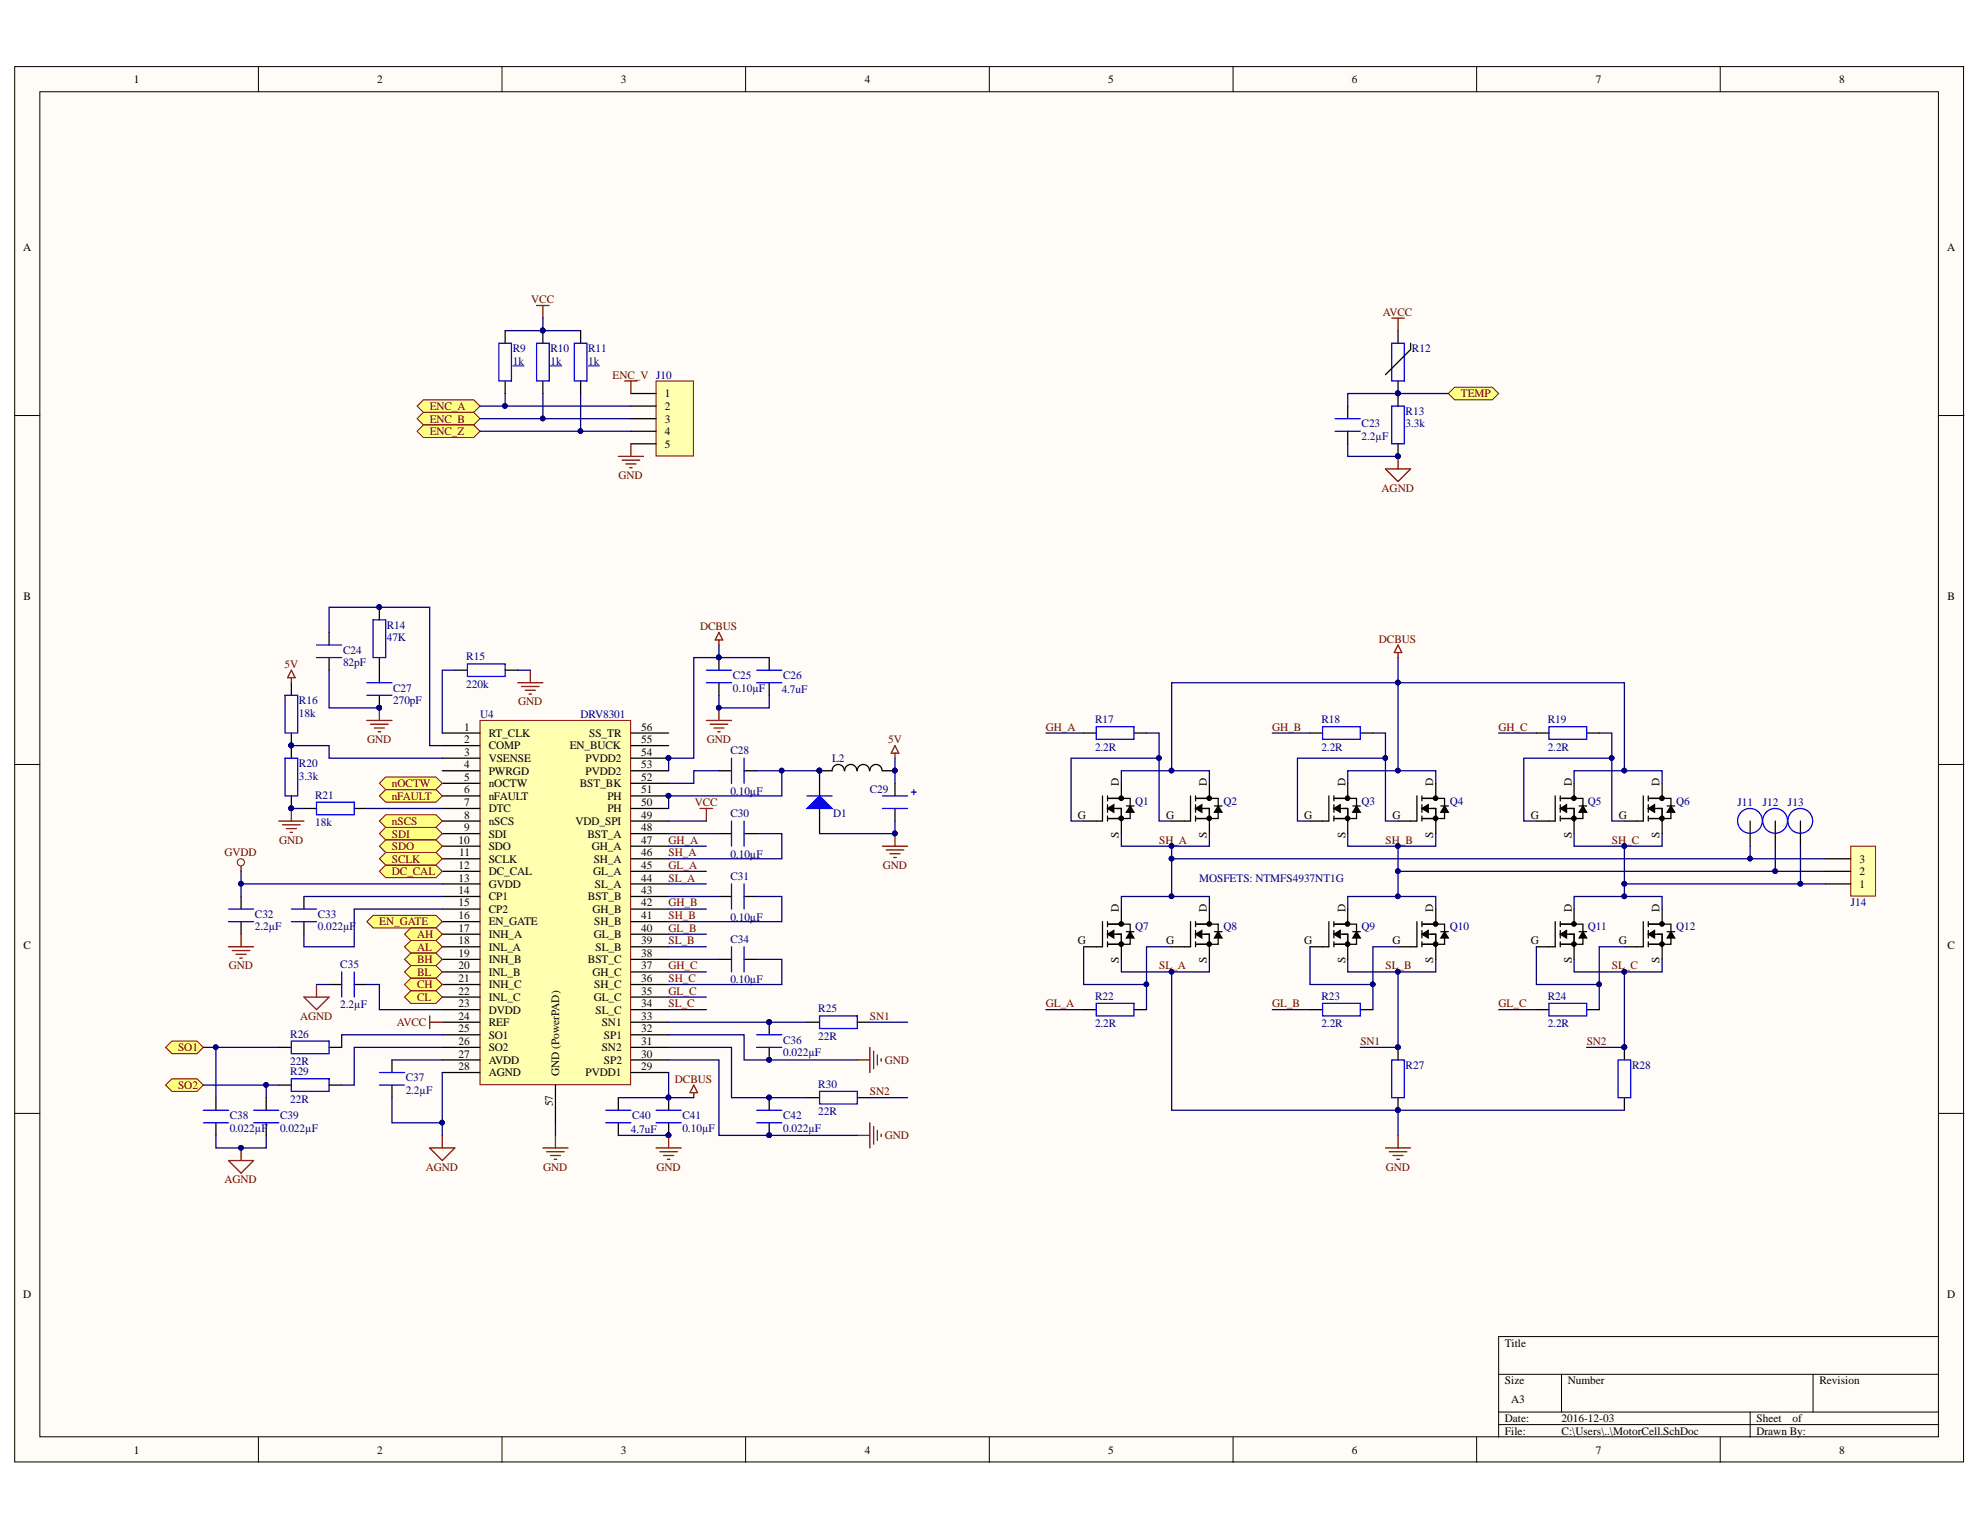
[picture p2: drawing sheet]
<svg xmlns="http://www.w3.org/2000/svg" width="279mm" height="216mm" viewBox="0 0 279 216" stroke-linecap="round" stroke-linejoin="round" font-family="sans-serif">
<defs><g id="words">
<g font-size="1.6">
<text x="18.9" y="11.7">1</text>
<text x="53.2" y="11.7">2</text>
<text x="87.6" y="11.7">3</text>
<text x="122" y="11.7">4</text>
<text x="156.4" y="11.7">5</text>
<text x="190.8" y="11.7">6</text>
<text x="225.2" y="11.7">7</text>
<text x="259.5" y="11.7">8</text>
<text x="3.3" y="35.4">A</text>
<text x="274.8" y="35.4">A</text>
<text x="93.8" y="56.1">1</text>
<text x="93.8" y="57.9">2</text>
<text x="93.8" y="59.6">3</text>
<text x="93.8" y="61.4">4</text>
<text x="93.8" y="63.2">5</text>
<text x="3.3" y="84.7">B</text>
<text x="274.8" y="84.7">B</text>
<text x="65.5" y="103.1">1</text>
<text x="65.5" y="104.9">2</text>
<text x="65.5" y="106.6">3</text>
<text x="69" y="104">RT_CLK</text>
<text x="69" y="105.7">COMP</text>
<text x="69" y="107.5">VSENSE</text>
<text x="80.4" y="105.7">EN_BUCK</text>
<text x="82.6" y="107.5">PVDD2</text>
<text x="83.1" y="104">SS_TR</text>
<text x="90.5" y="106.6">54</text>
<text x="90.5" y="104.9">55</text>
<text x="90.5" y="103.1">56</text>
<text x="65.5" y="108.4">4</text>
<text x="65.5" y="110.2">5</text>
<text x="65.5" y="112">6</text>
<text x="65.5" y="113.7">7</text>
<text x="69" y="109.3">PWRGD</text>
<text x="69" y="111.1">nOCTW</text>
<text x="69" y="112.9">nFAULT</text>
<text x="81.8" y="111.1">BST_BK</text>
<text x="82.6" y="109.3">PVDD2</text>
<text x="85.7" y="112.9">PH</text>
<text x="90.5" y="113.7">50</text>
<text x="90.5" y="112">51</text>
<text x="90.5" y="110.2">52</text>
<text x="90.5" y="108.4">53</text>
<text x="157.9" y="110.9" transform="rotate(-90 157.9 110.9)">D</text>
<text x="170.3" y="110.9" transform="rotate(-90 170.3 110.9)">D</text>
<text x="189.8" y="110.9" transform="rotate(-90 189.8 110.9)">D</text>
<text x="202.2" y="110.9" transform="rotate(-90 202.2 110.9)">D</text>
<text x="221.8" y="110.9" transform="rotate(-90 221.8 110.9)">D</text>
<text x="234.2" y="110.9" transform="rotate(-90 234.2 110.9)">D</text>
<text x="64.7" y="119.1">10</text>
<text x="65.5" y="115.5">8</text>
<text x="65.5" y="117.3">9</text>
<text x="69" y="114.6">DTC</text>
<text x="69" y="116.4">nSCS</text>
<text x="69" y="118.2">SDI</text>
<text x="69" y="120">SDO</text>
<text x="81.2" y="116.4">VDD_SPI</text>
<text x="82.9" y="118.2">BST_A</text>
<text x="83.5" y="120">GH_A</text>
<text x="85.7" y="114.6">PH</text>
<text x="90.5" y="119.1">47</text>
<text x="90.5" y="117.3">48</text>
<text x="90.5" y="115.5">49</text>
<text x="152.1" y="115.5">G</text>
<text x="157.9" y="118.2" transform="rotate(-90 157.9 118.2)">S</text>
<text x="164.5" y="115.5">G</text>
<text x="170.3" y="118.2" transform="rotate(-90 170.3 118.2)">S</text>
<text x="184.1" y="115.5">G</text>
<text x="189.8" y="118.2" transform="rotate(-90 189.8 118.2)">S</text>
<text x="196.5" y="115.5">G</text>
<text x="202.2" y="118.2" transform="rotate(-90 202.2 118.2)">S</text>
<text x="216" y="115.5">G</text>
<text x="221.8" y="118.2" transform="rotate(-90 221.8 118.2)">S</text>
<text x="228.4" y="115.5">G</text>
<text x="234.2" y="118.2" transform="rotate(-90 234.2 118.2)">S</text>
<text x="64.7" y="122.6">12</text>
<text x="64.7" y="124.4">13</text>
<text x="64.8" y="120.9">11</text>
<text x="69" y="121.7">SCLK</text>
<text x="69" y="123.5">DC_CAL</text>
<text x="69" y="125.3">GVDD</text>
<text x="83.7" y="123.5">GL_A</text>
<text x="83.8" y="121.7">SH_A</text>
<text x="83.9" y="125.3">SL_A</text>
<text x="90.5" y="124.4">44</text>
<text x="90.5" y="122.6">45</text>
<text x="90.5" y="120.9">46</text>
<text x="262.4" y="125.3">1</text>
<text x="262.4" y="123.5">2</text>
<text x="262.4" y="121.7">3</text>
<text x="64.7" y="126.1">14</text>
<text x="64.7" y="127.9">15</text>
<text x="64.7" y="129.7">16</text>
<text x="64.7" y="131.5">17</text>
<text x="69" y="127">CP1</text>
<text x="69" y="128.8">CP2</text>
<text x="69" y="130.6">EN_GATE</text>
<text x="83" y="127">BST_B</text>
<text x="83.6" y="128.8">GH_B</text>
<text x="83.9" y="130.6">SH_B</text>
<text x="90.5" y="131.5">40</text>
<text x="90.5" y="129.7">41</text>
<text x="90.5" y="127.9">42</text>
<text x="90.5" y="126.1">43</text>
<text x="157.9" y="128.6" transform="rotate(-90 157.9 128.6)">D</text>
<text x="170.3" y="128.6" transform="rotate(-90 170.3 128.6)">D</text>
<text x="189.8" y="128.6" transform="rotate(-90 189.8 128.6)">D</text>
<text x="202.2" y="128.6" transform="rotate(-90 202.2 128.6)">D</text>
<text x="221.8" y="128.6" transform="rotate(-90 221.8 128.6)">D</text>
<text x="234.2" y="128.6" transform="rotate(-90 234.2 128.6)">D</text>
<text x="3.3" y="133.9">C</text>
<text x="64.7" y="133.2">18</text>
<text x="64.7" y="135">19</text>
<text x="64.7" y="136.8">20</text>
<text x="69" y="132.4">INH_A</text>
<text x="69" y="134.1">INL_A</text>
<text x="69" y="135.9">INH_B</text>
<text x="69" y="137.7">INL_B</text>
<text x="83" y="135.9">BST_C</text>
<text x="83.6" y="137.7">GH_C</text>
<text x="83.8" y="132.4">GL_B</text>
<text x="84" y="134.1">SL_B</text>
<text x="90.5" y="136.8">37</text>
<text x="90.5" y="135">38</text>
<text x="90.5" y="133.2">39</text>
<text x="152.1" y="133.2">G</text>
<text x="157.9" y="135.9" transform="rotate(-90 157.9 135.9)">S</text>
<text x="164.5" y="133.2">G</text>
<text x="170.3" y="135.9" transform="rotate(-90 170.3 135.9)">S</text>
<text x="184.1" y="133.2">G</text>
<text x="189.8" y="135.9" transform="rotate(-90 189.8 135.9)">S</text>
<text x="196.5" y="133.2">G</text>
<text x="202.2" y="135.9" transform="rotate(-90 202.2 135.9)">S</text>
<text x="216" y="133.2">G</text>
<text x="221.8" y="135.9" transform="rotate(-90 221.8 135.9)">S</text>
<text x="228.4" y="133.2">G</text>
<text x="234.2" y="135.9" transform="rotate(-90 234.2 135.9)">S</text>
<text x="274.8" y="133.9">C</text>
<text x="64.7" y="138.6">21</text>
<text x="64.7" y="140.4">22</text>
<text x="64.7" y="142.1">23</text>
<text x="64.7" y="143.9">24</text>
<text x="69" y="139.5">INH_C</text>
<text x="69" y="141.2">INL_C</text>
<text x="69" y="143">DVDD</text>
<text x="83.8" y="141.2">GL_C</text>
<text x="83.9" y="139.5">SH_C</text>
<text x="84" y="143">SL_C</text>
<text x="90.5" y="143.9">33</text>
<text x="90.5" y="142.1">34</text>
<text x="90.5" y="140.4">35</text>
<text x="90.5" y="138.6">36</text>
<text x="64.7" y="145.7">25</text>
<text x="64.7" y="147.5">26</text>
<text x="64.7" y="149.2">27</text>
<text x="69" y="144.8">REF</text>
<text x="69" y="146.6">SO1</text>
<text x="69" y="148.3">SO2</text>
<text x="84.9" y="148.3">SN2</text>
<text x="84.9" y="144.8">SN1</text>
<text x="85.2" y="146.6">SP1</text>
<text x="90.5" y="149.2">30</text>
<text x="90.5" y="147.5">31</text>
<text x="90.5" y="145.7">32</text>
<text x="64.7" y="151">28</text>
<text x="69" y="150.1">AVDD</text>
<text x="69" y="151.9">AGND</text>
<text x="78.9" y="151.9" transform="rotate(-90 78.9 151.9)">GND (PowerPAD)</text>
<text x="82.6" y="151.9">PVDD1</text>
<text x="85.2" y="150.1">SP2</text>
<text x="90.5" y="151">29</text>
<text x="78" y="156.1" transform="rotate(-90 78 156.1)">57</text>
<text x="3.3" y="183.2">D</text>
<text x="274.8" y="183.2">D</text>
<text x="212.4" y="190">Title</text>
<text x="212.4" y="195.4">Size</text>
<text x="221.2" y="195.4">Number</text>
<text x="256.7" y="195.4">Revision</text>
<text x="212.4" y="200.7">Date:</text>
<text x="212.4" y="202.5">File:</text>
<text x="213.2" y="198">A3</text>
<text x="220.4" y="200.7">2016-12-03</text>
<text x="220.4" y="202.5">C:\Users\..\MotorCell.SchDoc</text>
<text x="247.9" y="200.7">Sheet</text>
<text x="247.9" y="202.5">Drawn By:</text>
<text x="252.9" y="200.7">of</text>
<text x="18.9" y="205.1">1</text>
<text x="53.2" y="205.1">2</text>
<text x="87.6" y="205.1">3</text>
<text x="122" y="205.1">4</text>
<text x="156.4" y="205.1">5</text>
<text x="190.8" y="205.1">6</text>
<text x="225.2" y="205.1">7</text>
<text x="259.5" y="205.1">8</text>
</g>
<g font-size="1.6" fill="#800000">
<text x="75" y="42.8">VCC</text>
<text x="195.1" y="44.5">AVCC</text>
<text x="86.4" y="53.4">ENC_V J10</text>
<text x="60.6" y="57.9">ENC_A</text>
<text x="60.6" y="59.6">ENC_B</text>
<text x="206.1" y="56.1">TEMP</text>
<text x="60.6" y="61.4">ENC_Z</text>
<text x="87.3" y="67.6">GND</text>
<text x="195" y="69.4">AGND</text>
<text x="98.8" y="88.9">DCBUS</text>
<text x="40.2" y="94.2">5V</text>
<text x="194.6" y="90.7">DCBUS</text>
<text x="73.1" y="99.5">GND</text>
<text x="51.8" y="104.9">GND</text>
<text x="99.7" y="104.9">GND</text>
<text x="125.3" y="104.9">5V</text>
<text x="147.6" y="103.1">GH_A</text>
<text x="179.5" y="103.1">GH_B</text>
<text x="211.5" y="103.1">GH_C</text>
<text x="55.3" y="112.9">nFAULT</text>
<text x="55.3" y="111.1">nOCTW</text>
<text x="98" y="113.7">VCC</text>
<text x="39.4" y="119.1">GND</text>
<text x="55.3" y="118.2">SDI</text>
<text x="55.3" y="120">SDO</text>
<text x="55.3" y="116.4">nSCS</text>
<text x="94.4" y="119.1">GH_A</text>
<text x="163.6" y="119.1">SH_A</text>
<text x="195.5" y="119.1">SH_B</text>
<text x="227.5" y="119.1">SH_C</text>
<text x="31.7" y="120.9">GVDD</text>
<text x="55.3" y="123.5">DC_CAL</text>
<text x="55.3" y="121.7">SCLK</text>
<text x="94.4" y="120.9">SH_A</text>
<text x="94.4" y="122.6">GL_A</text>
<text x="94.4" y="124.4">SL_A</text>
<text x="124.6" y="122.6">GND</text>
<text x="53.5" y="130.6">EN_GATE</text>
<text x="94.4" y="127.9">GH_B</text>
<text x="94.4" y="129.7">SH_B</text>
<text x="94.4" y="131.5">GL_B</text>
<text x="32.3" y="136.8">GND</text>
<text x="58.9" y="132.4">AH</text>
<text x="58.9" y="134.1">AL</text>
<text x="58.9" y="135.9">BH</text>
<text x="58.9" y="137.7">BL</text>
<text x="94.4" y="133.2">SL_B</text>
<text x="94.4" y="136.8">GH_C</text>
<text x="163.6" y="136.8">SL_A</text>
<text x="195.5" y="136.8">SL_B</text>
<text x="227.5" y="136.8">SL_C</text>
<text x="42.4" y="143.9">AGND</text>
<text x="58.9" y="139.5">CH</text>
<text x="58.9" y="141.2">CL</text>
<text x="94.4" y="138.6">SH_C</text>
<text x="94.4" y="140.4">GL_C</text>
<text x="94.4" y="142.1">SL_C</text>
<text x="122.7" y="143.9">SN1</text>
<text x="147.6" y="142.1">GL_A</text>
<text x="179.5" y="142.1">GL_B</text>
<text x="211.5" y="142.1">GL_C</text>
<text x="25.1" y="148.3">SO1</text>
<text x="56" y="144.8">AVCC</text>
<text x="192" y="147.5">SN1</text>
<text x="223.9" y="147.5">SN2</text>
<text x="25.1" y="153.7">SO2</text>
<text x="95.2" y="152.8">DCBUS</text>
<text x="122.7" y="154.6">SN2</text>
<text x="124.9" y="150.1">GND</text>
<text x="124.9" y="160.7">GND</text>
<text x="31.7" y="167">AGND</text>
<text x="60.1" y="165.2">AGND</text>
<text x="76.6" y="165.2">GND</text>
<text x="92.6" y="165.2">GND</text>
<text x="195.6" y="165.2">GND</text>
</g>
<g font-size="1.6" fill="#000080">
<text x="72.4" y="49.7">R9</text>
<text x="72.4" y="51.5">1k</text>
<text x="77.7" y="49.7">R10</text>
<text x="77.7" y="51.5">1k</text>
<text x="83" y="49.7">R11</text>
<text x="83" y="51.5">1k</text>
<text x="199.2" y="49.7">R12</text>
<text x="198.4" y="58.6">R13</text>
<text x="192.1" y="60.3">C23</text>
<text x="192.1" y="62.1">2.2µF</text>
<text x="198.4" y="60.3">3.3k</text>
<text x="54.6" y="88.7">R14</text>
<text x="48.4" y="92.3">C24</text>
<text x="48.4" y="94">82pF</text>
<text x="54.6" y="90.5">47K</text>
<text x="65.8" y="93.1">R15</text>
<text x="103.4" y="95.8">C25</text>
<text x="110.5" y="95.8">C26</text>
<text x="42.2" y="99.4">R16</text>
<text x="42.2" y="101.1">18k</text>
<text x="55.5" y="97.6">C27</text>
<text x="55.5" y="99.4">270pF</text>
<text x="65.8" y="97.1">220k</text>
<text x="67.7" y="101.3">U4</text>
<text x="81.9" y="101.3">DRV8301</text>
<text x="103.4" y="97.6">0.10µF</text>
<text x="110.3" y="97.8">4.7uF</text>
<text x="103.1" y="106.5">C28</text>
<text x="117.4" y="107.5">L2</text>
<text x="154.5" y="102">R17</text>
<text x="154.5" y="105.9">2.2R</text>
<text x="186.5" y="102">R18</text>
<text x="186.5" y="105.9">2.2R</text>
<text x="218.4" y="102">R19</text>
<text x="218.4" y="105.9">2.2R</text>
<text x="42.2" y="108.2">R20</text>
<text x="42.2" y="110">3.3k</text>
<text x="44.5" y="112.7">R21</text>
<text x="103.1" y="112.1">0.10µF</text>
<text x="122.7" y="112">C29</text>
<text x="160.2" y="113.6">Q1</text>
<text x="172.6" y="113.6">Q2</text>
<text x="192.1" y="113.6">Q3</text>
<text x="204.6" y="113.6">Q4</text>
<text x="224.1" y="113.6">Q5</text>
<text x="236.5" y="113.6">Q6</text>
<text x="245.2" y="113.7">J11</text>
<text x="248.7" y="113.7">J12</text>
<text x="252.3" y="113.7">J13</text>
<text x="44.5" y="116.6">18k</text>
<text x="103.1" y="115.4">C30</text>
<text x="117.6" y="115.4">D1</text>
<text x="103.1" y="121">0.10µF</text>
<text x="103.1" y="124.2">C31</text>
<text x="169.2" y="124.4">MOSFETS: NTMFS4937NT1G</text>
<text x="36" y="129.5">C32</text>
<text x="36" y="131.3">2.2µF</text>
<text x="44.8" y="129.5">C33</text>
<text x="44.8" y="131.3">0.022µF</text>
<text x="103.1" y="129.9">0.10µF</text>
<text x="160.2" y="131.3">Q7</text>
<text x="172.6" y="131.3">Q8</text>
<text x="192.1" y="131.3">Q9</text>
<text x="204.6" y="131.3">Q10</text>
<text x="224.1" y="131.3">Q11</text>
<text x="236.5" y="131.3">Q12</text>
<text x="261.2" y="127.9">J14</text>
<text x="48" y="136.6">C35</text>
<text x="103.1" y="133.1">C34</text>
<text x="48" y="142.3">2.2µF</text>
<text x="103.1" y="138.7">0.10µF</text>
<text x="115.5" y="142.8">R25</text>
<text x="154.5" y="141.1">R22</text>
<text x="186.5" y="141.1">R23</text>
<text x="218.4" y="141.1">R24</text>
<text x="41" y="146.4">R26</text>
<text x="110.5" y="147.3">C36</text>
<text x="110.5" y="149.1">0.022µF</text>
<text x="115.5" y="146.7">22R</text>
<text x="154.5" y="145">2.2R</text>
<text x="186.5" y="145">2.2R</text>
<text x="218.4" y="145">2.2R</text>
<text x="41" y="150.3">22R</text>
<text x="41" y="151.7">R29</text>
<text x="41" y="155.6">22R</text>
<text x="57.2" y="152.6">C37</text>
<text x="57.2" y="154.4">2.2µF</text>
<text x="115.5" y="153.5">R30</text>
<text x="198.4" y="150.8">R27</text>
<text x="230.3" y="150.8">R28</text>
<text x="32.4" y="157.9">C38</text>
<text x="32.4" y="159.7">0.022µF</text>
<text x="39.5" y="157.9">C39</text>
<text x="39.5" y="159.7">0.022µF</text>
<text x="89" y="159.9">4.7uF</text>
<text x="89.2" y="157.9">C40</text>
<text x="96.3" y="157.9">C41</text>
<text x="96.3" y="159.7">0.10µF</text>
<text x="110.5" y="157.9">C42</text>
<text x="110.5" y="159.7">0.022µF</text>
<text x="115.5" y="157.4">22R</text>
</g>
</g></defs>
<g fill="#fffcf8" stroke="#000" stroke-width=".14">
<path d="M2.1 9.4h275v196.9h-275z"/>
<path d="M5.6 12.9h267.9v189.8h-267.9z"/>
</g>
<g fill="none" stroke="#000" stroke-width=".14">
<path d="M36.5 9.4v3.5M70.8 9.4v3.5M105.2 9.4v3.5M139.6 9.4v3.5M174 9.4v3.5M208.4 9.4v3.5M242.7 9.4v3.5M2.1 58.6h3.5M273.6 58.6h3.5M2.1 107.9h3.5M273.6 107.9h3.5M2.1 157.1h3.5"/>
<path d="M273.6 157.1h3.5M211.5 193.9h62.1M211.5 199.3h62.1M220.3 193.9v5.4M247 199.3v3.5M255.8 193.9v5.4M273.6 188.6h-62.1v14.2M36.5 202.8v3.6M70.8 202.8v3.6M105.2 202.8v3.6M139.6 202.8v3.6M174 202.8v3.6"/>
<path d="M208.4 202.8v3.6M211.5 201h62.1M242.7 202.8v3.6"/>
</g>
<path d="M67.7 101.7h21.3v51.4h-21.3z" fill="#ffffb0" stroke="#800000" stroke-width=".14"/>
<g fill="none" stroke="#000" stroke-width=".18">
<path d="M42.9 114.1h1.8M50 114.1h1.8M62.4 103.4h5.3M62.4 105.2h5.3M62.4 107h5.3M62.4 108.8h5.3M62.4 110.5h5.3M62.4 112.3h5.3M62.4 114.1h5.3M62.4 115.9h5.3M62.4 117.6h5.3M62.4 119.4h5.3"/>
<path d="M89 103.4h5.4M89 105.2h5.4M89 107h5.4M89 108.8h5.4M89 110.5h5.4M89 112.3h5.4M89 114.1h5.4M89 115.9h5.4M89 117.6h5.4M89 119.4h5.4M101.5 117.6h1.7M105 117.6h1.8"/>
<path d="M42.9 126.5v1.8M42.9 130.1v1.7M62.4 121.2h5.3M62.4 123h5.3M62.4 124.7h5.3M62.4 126.5h5.3M62.4 128.3h5.3M62.4 130.1h5.3M62.4 131.8h5.3M62.4 133.6h5.3M62.4 135.4h5.3M62.4 137.2h5.3"/>
<path d="M62.4 138.9h5.3M89 121.2h5.4M89 123h5.4M89 124.7h5.4M89 126.5h5.4M89 128.3h5.4M89 130.1h5.4M89 131.8h5.4M89 133.6h5.4M89 135.4h5.4M89 137.2h5.4M89 138.9h5.4"/>
<path d="M62.4 140.7h5.3M62.4 142.5h5.3M62.4 144.2h5.3M62.4 146h5.3M62.4 147.8h5.3M62.4 149.6h5.3M62.4 151.3h5.3M78.4 153.1v5.3M89 140.7h5.4M89 142.5h5.4M89 144.2h5.4M89 146h5.4"/>
<path d="M89 147.8h5.4M89 149.6h5.4M89 151.3h5.4M108.5 144.2v1.8M108.5 147.8v1.8M108.5 154.9v1.8M108.5 158.4v1.8M113.9 144.2h1.7M113.9 154.9h1.7M121 144.2h1.7M121 154.9h1.7"/>
</g>
<g fill="#000080" stroke="#000080" stroke-width=".14">
<circle cx="94.3" cy="112.3" r=".33"/>
<circle cx="94.3" cy="107" r=".33"/>
<circle cx="41.1" cy="114.1" r=".33"/>
<circle cx="126.3" cy="117.6" r=".33"/>
<circle cx="108.5" cy="144.2" r=".33"/>
<circle cx="108.5" cy="149.5" r=".33"/>
<circle cx="108.5" cy="154.9" r=".33"/>
<circle cx="108.5" cy="160.2" r=".33"/>
</g>
<path d="M44.7 113.2h5.3v1.8h-5.3zM103.2 115.9v3.5M105 115.9v3.5M41.1 130.1h3.6M41.1 128.3h3.6M106.8 147.8h3.5M106.8 146h3.5M106.8 158.4h3.5M106.8 156.7h3.5M115.6 143.4h5.4v1.7h-5.4zM115.6 154h5.4v1.8h-5.4z" fill="none" stroke="#00f" stroke-width=".18"/>
<g fill="none" stroke="#800000" stroke-width=".18">
<path d="M101.5 89.2l.5 1.1h-1.1zM101.5 90.3v.7M39.3 115.9h3.6M39.9 116.4h2.5M40.4 116.9h1.4M40.9 117.5h.4M41.1 114.1v1.8M98.8 114.1h1.8M99.7 114.1v1.8M124.5 119.4h3.6M125.1 119.9h2.4M126.3 106.3v.7"/>
<path d="M126.3 117.6v1.8M126.3 105.2l.5 1.1h-1zM125.6 120.5h1.4M126.1 121h.4M76.6 162h3.6M77.1 162.5h2.5M77.7 163.1h1.4M78.2 163.6h.4M78.4 160.2v1.8"/>
</g>
<g fill="#ffff80" stroke="#800000" stroke-width=".14">
<path d="M53.5 112.3l.9-.9h7.1l.9 .9-.9 .9h-7.1z" fill-rule="evenodd"/>
<path d="M53.5 110.5l.9-.9h7.1l.9 .9-.9 .9h-7.1z" fill-rule="evenodd"/>
</g>
<g fill="none" stroke="#000" stroke-width=".18">
<path d="M101.5 92.8v1.8M101.5 96.3v1.8M108.5 92.8v1.8M108.5 96.3v1.8M101.5 108.8h1.7M105 108.8h1.8M34 126.5v1.8M34 130.1v1.7M46.4 138.9h1.8M50 138.9h1.8M101.5 126.5h1.7M101.5 135.4h1.7"/>
<path d="M105 126.5h1.8M105 135.4h1.8M55.3 149.6v1.7M55.3 153.1v1.8M94.4 154.9v1.8M94.4 158.4v1.8"/>
</g>
<g fill="none" stroke="#00f" stroke-width=".18">
<path d="M99.7 94.6h3.5M99.7 96.3h3.5M106.8 94.6h3.5M106.8 96.3h3.5M103.2 107v3.5M105 107v3.5M32.2 128.3h3.6M32.2 130.1h3.6M48.2 137.2v3.5M50 137.2v3.5M103.2 124.7v3.6M103.2 133.6v3.6"/>
<path d="M105 124.7v3.6M105 133.6v3.6M53.5 151.3h3.6M53.5 153.1h3.6M92.6 158.4h3.5M92.6 156.7h3.5"/>
</g>
<g fill="none" stroke="#800000" stroke-width=".18">
<path d="M101.5 99.9v1.8M99.7 101.7h3.5M100.2 102.2h2.5M100.7 102.7h1.5M101.3 103.3h.3M32.2 133.6h3.6M32.8 134.1h2.5M33.3 134.7h1.4M33.8 135.2h.4M34 131.8v1.8M97.9 153.1l.5 1.1h-1zM97.9 154.2v.7"/>
<path d="M92.6 162h3.5M93.1 162.5h2.5M93.6 163.1h1.5M94.2 163.6h.3M94.4 160.2v1.8"/>
</g>
<g fill="#000080" stroke="#000080" stroke-width=".14">
<circle cx="94.3" cy="154.9" r=".33"/>
<circle cx="94.3" cy="160.2" r=".33"/>
<circle cx="101.4" cy="92.8" r=".33"/>
<circle cx="101.4" cy="99.9" r=".33"/>
</g>
<g fill="#ffff80" stroke="#800000" stroke-width=".14">
<path d="M51.8 130.1l.8-.9h8.9l.9 .9-.9 .8h-8.9z" fill-rule="evenodd"/>
<path d="M57.1 131.8l.9-.9h3.5l.9 .9-.9 .9h-3.5z" fill-rule="evenodd"/>
<path d="M57.1 133.6l.9-.9h3.5l.9 .9-.9 .9h-3.5z" fill-rule="evenodd"/>
<path d="M57.1 135.4l.9-.9h3.5l.9 .9-.9 .9h-3.5z" fill-rule="evenodd"/>
<path d="M57.1 137.2l.9-.9h3.5l.9 .9-.9 .8h-3.5z" fill-rule="evenodd"/>
<path d="M57.1 138.9l.9-.9h3.5l.9 .9-.9 .9h-3.5z" fill-rule="evenodd"/>
<path d="M57.1 140.7l.9-.9h3.5l.9 .9-.9 .9h-3.5z" fill-rule="evenodd"/>
<path d="M53.5 123l.9-.9h7.1l.9 .9-.9 .8h-7.1z" fill-rule="evenodd"/>
<path d="M53.5 117.6l.9-.9h7.1l.9 .9-.9 .9h-7.1z" fill-rule="evenodd"/>
<path d="M53.5 119.4l.9-.9h7.1l.9 .9-.9 .9h-7.1z" fill-rule="evenodd"/>
<path d="M53.5 121.2l.9-.9h7.1l.9 .9-.9 .9h-7.1z" fill-rule="evenodd"/>
<path d="M53.5 115.9l.9-.9h7.1l.9 .9-.9 .8h-7.1z" fill-rule="evenodd"/>
</g>
<path d="M60.6 143.4v1.7M60.6 144.2h1.8" fill="none" stroke="#800000" stroke-width=".18"/>
<g fill="#ffff80" stroke="#800000" stroke-width=".14">
<path d="M23.4 147.8l.9-.9h3.5l.9 .9-.9 .9h-3.5z" fill-rule="evenodd"/>
<path d="M23.4 153.1l.9-.9h3.5l.9 .9-.9 .9h-3.5z" fill-rule="evenodd"/>
</g>
<g fill="none" stroke="#000" stroke-width=".18">
<path d="M41.1 96.3v1.8M46.4 89.2v1.8M46.4 92.8v1.8M53.5 85.7v1.8M53.5 92.8v3.5M53.5 98.1v1.8M64.2 94.6h1.8M71.3 94.6h1.8M41.1 103.4v3.6M41.1 112.3v1.8M119.1 108.8a.86 .86 0 0 0-.8-.9 .86 .86 0 0 0-.9 .9h-1.8M120.9 108.8a.86 .86 0 0 0-.8-.9 .86 .86 0 0 0-.9 .9"/>
<path d="M122.7 108.8a.86 .86 0 0 0-.9-.9 .86 .86 0 0 0-.8 .9M124.5 108.8a.86 .86 0 0 0-.9-.9 .86 .86 0 0 0-.9 .9M124.5 108.8h1.8M126.3 110.5v1.8M126.3 114.1v1.8M155.6 112.3v3.6h-2.7M156.3 114.1l.9-.5v1zM156.3 112.7h1.9M156.3 112.3v.7M156.3 113.6v1M156.3 115.1v.8M157.2 114.1h1v3.5"/>
<path d="M158.2 112.7h1.3v1M158.2 110.5v2.2M158.9 113.7h1.1M159.5 113.7l.5 .9h-1.1zM159.5 114.6v.9h-3.2M168 112.3v3.6h-2.7M168.7 114.1l.9-.5v1zM168.7 112.7h2M168.7 112.3v.7M168.7 113.6v1M168.7 115.1v.8M169.6 114.1h1.1v3.5"/>
<path d="M170.7 112.7h1.2v1M170.7 110.5v2.2M171.4 113.7h1M171.9 113.7l.5 .9h-1zM171.9 114.6v.9h-3.2M187.5 112.3v3.6h-2.6M188.2 114.1l.9-.5v1zM188.2 112.7h2M188.2 112.3v.7M188.2 113.6v1M188.2 115.1v.8M189.1 114.1h1.1v3.5"/>
<path d="M190.2 112.7h1.2v1M190.2 110.5v2.2M190.9 113.7h1.1M191.4 113.7l.6 .9h-1.1zM191.4 114.6v.9h-3.2M199.9 112.3v3.6h-2.6M200.6 114.1l.9-.5v1zM200.6 112.7h2M200.6 112.3v.7M200.6 113.6v1M200.6 115.1v.8M201.5 114.1h1.1v3.5"/>
<path d="M202.6 112.7h1.2v1M202.6 110.5v2.2M203.3 113.7h1.1M203.8 113.7l.6 .9h-1.1zM203.8 114.6v.9h-3.2M219.5 112.3v3.6h-2.7M220.2 114.1l.9-.5v1zM220.2 112.7h1.9M220.2 112.3v.7M220.2 113.6v1M220.2 115.1v.8M221.1 114.1h1v3.5"/>
<path d="M222.1 112.7h1.3v1M222.1 110.5v2.2M222.8 113.7h1.1M223.4 113.7l.5 .9h-1.1zM223.4 114.6v.9h-3.2M231.9 112.3v3.6h-2.7M232.6 114.1l.9-.5v1zM232.6 112.7h1.9M232.6 112.3v.7M232.6 113.6v1M232.6 115.1v.8M233.5 114.1h1v3.5"/>
<path d="M234.5 112.7h1.3v1M234.5 110.5v2.2M235.3 113.7h1M235.8 113.7l.5 .9h-1zM235.8 114.6v.9h-3.2M155.6 130.1v3.5h-2.7M156.3 131.8l.9-.5v1.1zM156.3 130.1v.7M156.3 131.3v1.1M156.3 132.9v.7M156.3 130.4h1.9M157.2 131.8h1v3.6"/>
<path d="M158.2 130.4h1.3v1.1M158.2 128.3v2.1M158.9 131.5h1.1M159.5 131.5l.5 .9h-1.1zM159.5 132.4v.8h-3.2M168 130.1v3.5h-2.7M168.7 131.8l.9-.5v1.1zM168.7 130.1v.7M168.7 131.3v1.1M168.7 132.9v.7M168.7 130.4h2M169.6 131.8h1.1v3.6"/>
<path d="M170.7 130.4h1.2v1.1M170.7 128.3v2.1M171.4 131.5h1M171.9 131.5l.5 .9h-1zM171.9 132.4v.8h-3.2M187.5 130.1v3.5h-2.6M188.2 131.8l.9-.5v1.1zM188.2 130.4h2M188.2 130.1v.7M188.2 131.3v1.1M188.2 132.9v.7M189.1 131.8h1.1v3.6"/>
<path d="M190.2 130.4h1.2v1.1M190.2 128.3v2.1M190.9 131.5h1.1M191.4 131.5l.6 .9h-1.1zM191.4 132.4v.8h-3.2M199.9 130.1v3.5h-2.6M200.6 131.8l.9-.5v1.1zM200.6 130.4h2M200.6 130.1v.7M200.6 131.3v1.1M200.6 132.9v.7M201.5 131.8h1.1v3.6"/>
<path d="M202.6 130.4h1.2v1.1M202.6 128.3v2.1M203.3 131.5h1.1M203.8 131.5l.6 .9h-1.1zM203.8 132.4v.8h-3.2M219.5 130.1v3.5h-2.7M220.2 131.8l.9-.5v1.1zM220.2 130.4h1.9M220.2 130.1v.7M220.2 131.3v1.1M220.2 132.9v.7M221.1 131.8h1v3.6"/>
<path d="M222.1 130.4h1.3v1.1M222.1 128.3v2.1M222.8 131.5h1.1M223.4 131.5l.5 .9h-1.1zM223.4 132.4v.8h-3.2M231.9 130.1v3.5h-2.7M232.6 131.8l.9-.5v1.1zM232.6 130.4h1.9M232.6 130.1v.7M232.6 131.3v1.1M232.6 132.9v.7M233.5 131.8h1v3.6"/>
<path d="M234.5 130.4h1.3v1.1M234.5 128.3v2.1M235.3 131.5h1M235.8 131.5l.5 .9h-1zM235.8 132.4v.8h-3.2M229.2 147.8v1.8M229.2 154.9v1.8"/>
</g>
<g fill="#000080" stroke="#000080" stroke-width=".14">
<circle cx="41.1" cy="105.2" r=".33"/>
<circle cx="41.1" cy="114.1" r=".33"/>
<circle cx="53.5" cy="85.7" r=".33"/>
<circle cx="53.5" cy="99.9" r=".33"/>
<circle cx="115.6" cy="108.7" r=".33"/>
<circle cx="126.3" cy="108.7" r=".33"/>
<circle cx="229.2" cy="147.8" r=".33"/>
</g>
<g fill="none" stroke="#00f" stroke-width=".18">
<path d="M40.2 98.1h1.8v5.3h-1.8zM44.7 92.8h3.5M44.7 91h3.5M51.8 98.1h3.5M51.8 96.3h3.5M52.6 87.5h1.8v5.3h-1.8zM66 93.7h5.3v1.8h-5.3zM40.2 107h1.8v5.3h-1.8zM124.5 112.3h3.6M124.5 114.1h3.6M128.6 111.8h.7M129 111.4v.7"/>
<path d="M228.3 149.6h1.8v5.3h-1.8z"/>
</g>
<g fill="none" stroke="#800000" stroke-width=".18">
<path d="M41.1 94.6l.5 1h-1zM41.1 95.6v.7M53.5 99.9v1.8M73.1 96.3h3.5M73.6 96.9h2.5M74.1 97.4h1.4M74.7 97.9h.3M74.8 94.6v1.7M51.8 101.7h3.5M52.3 102.2h2.5M52.8 102.7h1.4M53.4 103.3h.3"/>
<path d="M44.7 138.9v1.8M42.9 140.7h3.5l-1.7 1.8zM60.6 162h3.6l-1.8 1.8zM62.4 160.2v1.8"/>
</g>
<g fill="#000">
<path d="M156.3 114.1l.9-.5v1zM159.5 113.7l.5 .9h-1.1zM168.7 114.1l.9-.5v1zM171.9 113.7l.5 .9h-1zM188.2 114.1l.9-.5v1zM191.4 113.7l.6 .9h-1.1zM200.6 114.1l.9-.5v1zM203.8 113.7l.6 .9h-1.1zM220.2 114.1l.9-.5v1zM223.4 113.7l.5 .9h-1.1zM232.6 114.1l.9-.5v1zM235.8 113.7l.5 .9h-1z"/>
<path d="M156.3 131.8l.9-.5v1.1zM159.5 131.5l.5 .9h-1.1zM168.7 131.8l.9-.5v1.1zM171.9 131.5l.5 .9h-1zM188.2 131.8l.9-.5v1.1zM191.4 131.5l.6 .9h-1.1zM200.6 131.8l.9-.5v1.1zM203.8 131.5l.6 .9h-1.1zM220.2 131.8l.9-.5v1.1zM223.4 131.5l.5 .9h-1.1zM232.6 131.8l.9-.5v1.1zM235.8 131.5l.5 .9h-1z"/>
</g>
<g fill="#000" stroke="#000" stroke-width=".14">
<circle cx="158.2" cy="115.5" r=".33"/>
<circle cx="158.2" cy="112.6" r=".33"/>
<circle cx="170.6" cy="115.5" r=".33"/>
<circle cx="170.6" cy="112.6" r=".33"/>
<circle cx="190.2" cy="115.5" r=".33"/>
<circle cx="190.2" cy="112.6" r=".33"/>
<circle cx="202.6" cy="115.5" r=".33"/>
<circle cx="202.6" cy="112.6" r=".33"/>
<circle cx="222.1" cy="115.5" r=".33"/>
<circle cx="222.1" cy="112.6" r=".33"/>
<circle cx="234.5" cy="115.5" r=".33"/>
<circle cx="234.5" cy="112.6" r=".33"/>
<circle cx="158.2" cy="130.4" r=".33"/>
<circle cx="158.2" cy="133.2" r=".33"/>
<circle cx="170.6" cy="130.4" r=".33"/>
<circle cx="170.6" cy="133.2" r=".33"/>
<circle cx="190.2" cy="130.4" r=".33"/>
<circle cx="190.2" cy="133.2" r=".33"/>
<circle cx="202.6" cy="130.4" r=".33"/>
<circle cx="202.6" cy="133.2" r=".33"/>
<circle cx="222.1" cy="130.4" r=".33"/>
<circle cx="222.1" cy="133.2" r=".33"/>
<circle cx="234.5" cy="130.4" r=".33"/>
<circle cx="234.5" cy="133.2" r=".33"/>
</g>
<path d="M261.2 119.4h3.5v7.1h-3.5z" fill="#ffffb0" stroke="#800000" stroke-width=".14"/>
<path d="M247 115.9v3.5M250.5 115.9v3.5M254.1 115.9v3.5M257.6 124.7h3.6M257.6 123h3.6M257.6 121.2h3.6" fill="none" stroke="#000" stroke-width=".18"/>
<g fill="none" stroke="#00f" stroke-width=".18">
<circle cx="246.9" cy="115.8" r="1.75"/>
<circle cx="250.5" cy="115.8" r="1.75"/>
<circle cx="254" cy="115.8" r="1.75"/>
</g>
<path d="M197.3 91l.5 1.1h-1.1zM197.3 92.1v.7" fill="none" stroke="#800000" stroke-width=".18"/>
<path d="M92.6 53.8h5.2v10.6h-5.2z" fill="#ffffb0" stroke="#800000" stroke-width=".14"/>
<path d="M89 55.5h3.6M89 57.3h3.6M89 59.1h3.6M89 60.9h3.6M89 62.6h3.6" fill="none" stroke="#000" stroke-width=".18"/>
<path d="M88.1 53.8h1.8M89 53.8v1.7M87.3 64.4h3.5M87.8 64.9h2.5M88.3 65.5h1.4M88.9 66h.3M89 62.6v1.8" fill="none" stroke="#800000" stroke-width=".18"/>
<g fill="#ffff80" stroke="#800000" stroke-width=".14">
<path d="M58.9 57.3l.8-.9h7.1l.9 .9-.9 .9h-7.1z" fill-rule="evenodd"/>
<path d="M58.9 59.1l.8-.9h7.1l.9 .9-.9 .9h-7.1z" fill-rule="evenodd"/>
<path d="M58.9 60.9l.8-.9h7.1l.9 .9-.9 .8h-7.1z" fill-rule="evenodd"/>
</g>
<path d="M190.2 57.3v1.8M197.3 55.5v1.8M190.2 60.9v1.7M197.3 62.6v1.8M87.3 154.9v1.8M87.3 158.4v1.8M197.3 147.8v1.8M197.3 154.9v1.8" fill="none" stroke="#000" stroke-width=".18"/>
<path d="M188.4 59.1h3.6M196.4 57.3h1.8v5.3h-1.8zM188.4 60.9h3.6M85.5 156.7h3.5M85.5 158.4h3.5M196.4 149.6h1.8v5.3h-1.8z" fill="none" stroke="#00f" stroke-width=".18"/>
<circle cx="34" cy="121.7" r=".51" fill="none" stroke="#800000" stroke-width=".14"/>
<path d="M75.7 43.1h1.8M76.6 43.1v1.8M196.4 44.9h1.8M197.3 44.9v1.8M195.5 66.2h3.6l-1.8 1.8zM197.3 64.4v1.8M34 122.2v.8M195.5 162h3.6M196 162.5h2.5M196.6 163.1h1.4M197.1 163.6h.4M197.3 160.2v1.8" fill="none" stroke="#800000" stroke-width=".18"/>
<g fill="#000080" stroke="#000080" stroke-width=".14">
<circle cx="197.3" cy="156.6" r=".33"/>
<circle cx="197.3" cy="147.8" r=".33"/>
<circle cx="197.3" cy="55.5" r=".33"/>
<circle cx="197.3" cy="64.4" r=".33"/>
</g>
<path d="M204.4 55.5l.9-.9h5.3l.9 .9-.9 .9h-5.3z" fill-rule="evenodd" fill="#ffff80" stroke="#800000" stroke-width=".14"/>
<path d="M121 149.6h1.7M122.7 147.8v3.5M122.7 158.4v3.6M123.3 148.3v2.5M123.3 159v2.5M123.8 148.9v1.4M123.8 159.5v1.4M124.3 149.4v.3M121 160.2h1.7M124.3 160v.4" fill="none" stroke="#800000" stroke-width=".18"/>
<path d="M115.6 108.8v3.5M115.6 114.1v3.5" fill="none" stroke="#000" stroke-width=".18"/>
<circle cx="115.6" cy="108.7" r=".33" fill="#000080" stroke="#000080" stroke-width=".14"/>
<path d="M113.9 114.1l1.7-1.8 1.8 1.8z" fill="#00f"/>
<g fill="none" stroke="#00f" stroke-width=".18">
<path d="M70.4 48.4h1.8v5.4h-1.8zM75.7 48.4h1.8v5.4h-1.8zM81 48.4h1.8v5.4h-1.8zM196.4 48.4h1.8v5.4h-1.8zM113.9 114.1l1.7-1.8 1.8 1.8zM113.9 112.3h3.5M154.7 102.6h5.3v1.7h-5.3zM186.6 102.6h5.4v1.7h-5.4zM218.6 102.6h5.3v1.7h-5.3zM28.7 158.4h3.5M28.7 156.7h3.5M35.8 158.4h3.5"/>
<path d="M35.8 156.7h3.5M41.1 146.9h5.3v1.8h-5.3zM41.1 152.2h5.3v1.8h-5.3zM154.7 141.6h5.3v1.8h-5.3zM186.6 141.6h5.4v1.8h-5.4zM218.6 141.6h5.3v1.8h-5.3z"/>
</g>
<g fill="#000080" stroke="#000080" stroke-width=".14">
<circle cx="115.6" cy="108.7" r=".33"/>
<circle cx="34" cy="162" r=".33"/>
<circle cx="41.1" cy="114.1" r=".33"/>
<circle cx="94.3" cy="112.3" r=".33"/>
<circle cx="110.3" cy="108.7" r=".33"/>
<circle cx="126.3" cy="117.6" r=".33"/>
<circle cx="126.3" cy="108.7" r=".33"/>
<circle cx="108.5" cy="144.2" r=".33"/>
<circle cx="108.5" cy="154.9" r=".33"/>
<circle cx="94.3" cy="160.2" r=".33"/>
<circle cx="94.3" cy="154.9" r=".33"/>
<circle cx="62.4" cy="158.4" r=".33"/>
<circle cx="101.4" cy="92.8" r=".33"/>
<circle cx="94.3" cy="107" r=".33"/>
<circle cx="101.4" cy="99.9" r=".33"/>
<circle cx="41.1" cy="105.2" r=".33"/>
<circle cx="53.5" cy="99.9" r=".33"/>
<circle cx="53.5" cy="85.7" r=".33"/>
<circle cx="163.5" cy="107" r=".33"/>
<circle cx="161.8" cy="138.9" r=".33"/>
<circle cx="195.5" cy="107" r=".33"/>
<circle cx="193.7" cy="138.9" r=".33"/>
<circle cx="227.4" cy="107" r=".33"/>
<circle cx="225.6" cy="138.9" r=".33"/>
<circle cx="229.2" cy="147.8" r=".33"/>
<circle cx="229.2" cy="137.1" r=".33"/>
<circle cx="197.3" cy="156.6" r=".33"/>
<circle cx="246.9" cy="121.2" r=".33"/>
<circle cx="250.5" cy="122.9" r=".33"/>
<circle cx="254.1" cy="124.7" r=".33"/>
<circle cx="165.3" cy="108.7" r=".33"/>
<circle cx="197.3" cy="96.3" r=".33"/>
<circle cx="197.3" cy="108.7" r=".33"/>
<circle cx="229.2" cy="108.7" r=".33"/>
<circle cx="34" cy="124.7" r=".33"/>
<circle cx="197.3" cy="147.8" r=".33"/>
<circle cx="197.3" cy="137.1" r=".33"/>
<circle cx="81.9" cy="60.8" r=".33"/>
<circle cx="76.6" cy="59.1" r=".33"/>
<circle cx="71.3" cy="57.3" r=".33"/>
<circle cx="76.6" cy="46.6" r=".33"/>
<circle cx="197.3" cy="64.4" r=".33"/>
<circle cx="197.3" cy="55.5" r=".33"/>
<circle cx="108.5" cy="149.5" r=".33"/>
<circle cx="108.5" cy="160.2" r=".33"/>
<circle cx="37.5" cy="153.1" r=".33"/>
<circle cx="30.4" cy="147.8" r=".33"/>
<circle cx="165.3" cy="137.1" r=".33"/>
<circle cx="165.3" cy="126.5" r=".33"/>
<circle cx="165.3" cy="119.4" r=".33"/>
<circle cx="165.3" cy="121.2" r=".33"/>
<circle cx="197.3" cy="126.5" r=".33"/>
<circle cx="197.3" cy="119.4" r=".33"/>
<circle cx="197.3" cy="122.9" r=".33"/>
<circle cx="229.2" cy="126.5" r=".33"/>
<circle cx="229.2" cy="119.4" r=".33"/>
<circle cx="229.2" cy="124.7" r=".33"/>
</g>
<g fill="none" stroke="#000" stroke-width=".18">
<path d="M71.3 46.7v1.7M71.3 53.8v1.7M76.6 46.7v1.7M76.6 53.8v1.7M81.9 46.7v1.7M81.9 53.8v1.7M197.3 46.7v1.7M197.3 53.8v1.7M199.1 48.4v.9l-3.6 3.6M152.9 103.4h1.8M160 103.4h1.8M184.9 103.4h1.7"/>
<path d="M192 103.4h1.7M216.8 103.4h1.8M223.9 103.4h1.8M30.5 154.9v1.8M30.5 158.4v1.8M37.6 154.9v1.8M37.6 158.4v1.8M39.3 147.8h1.8M39.3 153.1h1.8M46.4 147.8h1.8M46.4 153.1h1.8M152.9 142.5h1.8"/>
<path d="M160 142.5h1.8M184.9 142.5h1.7M192 142.5h1.7M216.8 142.5h1.8M223.9 142.5h1.8"/>
</g>
<path d="M32.2 163.8h3.6l-1.8 1.7zM34 162v1.8" fill="none" stroke="#800000" stroke-width=".18"/>
<g fill="none" stroke="#000080" stroke-width=".18">
<path d="M67.7 59.1h21.3M67.7 57.3h21.3M71.3 46.7h10.6M71.3 55.5v1.8M76.6 44.9v1.8M76.6 55.5v3.6M81.9 55.5v5.4M204.4 55.5h-14.2v1.8M67.7 60.9h21.3M190.2 62.6v1.8h7.1M46.4 94.6v5.3h7.1M46.4 89.2v-3.5h14.2v19.5h1.8"/>
<path d="M64.2 94.6h-1.8v8.8M73.1 94.6h1.7M101.5 91v1.8h7M101.5 92.8h-3.6v14.2h-3.5v1.8M101.5 98.1v1.8h7v-1.8M197.3 92.8v3.5h31.9v12.5M41.1 105.2h5.3v1.8h16M41.1 114.1h1.8M51.8 114.1h10.6M94.4 117.6h7.1M94.4 115.9h5.3M94.4 119.4h5.3"/>
<path d="M101.5 108.8h-3.6v1.7h-3.5M106.8 117.6h3.5v3.6h-15.9M106.8 108.8h3.5v3.5h-15.9v1.8M110.3 108.8h5.3M126.3 107v3.5M126.3 115.9v1.7h-10.7M147.6 103.4h5.3M152.9 115.9h-1.8v-8.9h12.5v8.9h1.7M158.2 117.6v1.8h12.5v-1.8M158.2 110.5v-1.7h12.5v1.7M161.8 103.4h1.8v3.6M165.3 108.8v-12.5h32v12.5"/>
<path d="M165.3 119.4v7.1M179.5 103.4h5.4M184.9 115.9h-1.8v-8.9h12.4v8.9h1.8M190.2 117.6v1.8h12.4v-1.8M190.2 110.5v-1.7h12.4v1.7M193.7 103.4h1.8v3.6M197.3 119.4v7.1M211.5 103.4h5.3M216.8 115.9h-1.8v-8.9h12.4v8.9h1.8M222.1 117.6v1.8h12.4v-1.8M222.1 110.5v-1.7h12.4v1.7M225.7 103.4h1.7v3.6"/>
<path d="M229.2 119.4v7.1M247 119.4v1.8M250.5 119.4v3.6M254.1 119.4v5.3M34 123v1.7M42.9 126.5h19.5M44.7 138.9h1.7M51.8 138.9h1.7v3.6h8.9M62.4 128.3h-12.4v5.3h-7.1v-1.8M62.4 124.7h-28.4v1.8M94.4 126.5h7.1M94.4 135.4h7.1"/>
<path d="M94.4 128.3h5.3M94.4 131.8h5.3M94.4 133.6h5.3M94.4 137.2h5.3M94.4 124.7h5.3M94.4 123h5.3M106.8 126.5h3.5v3.6h-15.9M106.8 135.4h3.5v3.5h-15.9M152.9 133.6v5.3h8.9M158.2 135.4v1.8h12.5v-1.8M158.2 128.3v-1.8h12.5v1.8M165.3 137.2v19.5h63.9"/>
<path d="M165.3 121.2h92.3M165.3 133.6h-3.5v8.9M184.9 133.6v5.3h8.8M190.2 135.4v1.8h12.4v-1.8M190.2 128.3v-1.8h12.4v1.8M197.3 137.2v10.6h-5.3M197.3 123h60.3M197.3 133.6h-3.6v8.9M216.8 133.6v5.3h8.9M222.1 135.4v1.8h12.4v-1.8M222.1 128.3v-1.8h12.4v1.8M229.2 124.7h28.4"/>
<path d="M229.2 133.6h-3.5v8.9M229.2 137.2v10.6h-5.3M28.7 153.1h10.6M28.7 147.8h10.6M30.5 147.8v7.1M37.6 153.1v1.8M55.3 154.9v3.5h7.1M55.3 149.6h7.1M62.4 146h-14.2v1.8M62.4 147.8h-12.4v5.3h-1.8M62.4 151.3v8.9M78.4 158.4v1.8"/>
<path d="M94.4 144.2h19.5M94.4 147.8h8.8v7.1h10.7M94.4 151.3v3.6h-7.1M94.4 146h10.6v3.6h16M94.4 149.6h7.1v10.6h19.5M94.4 154.9h3.5M94.4 140.7h5.3M94.4 142.5h5.3M122.7 154.9h5.4M122.7 144.2h5.4M147.6 142.5h5.3M179.5 142.5h5.4"/>
<path d="M197.3 156.7v3.5M211.5 142.5h5.3M30.5 160.2v1.8h7.1v-1.8M87.3 160.2h7.1"/>
</g>
<path d="M72.3 51.6h1.7M77.7 51.6h1.6M83 51.6h1.6" fill="none" stroke="#000080" stroke-width=".14"/>
<use href="#words"/>
</svg>
